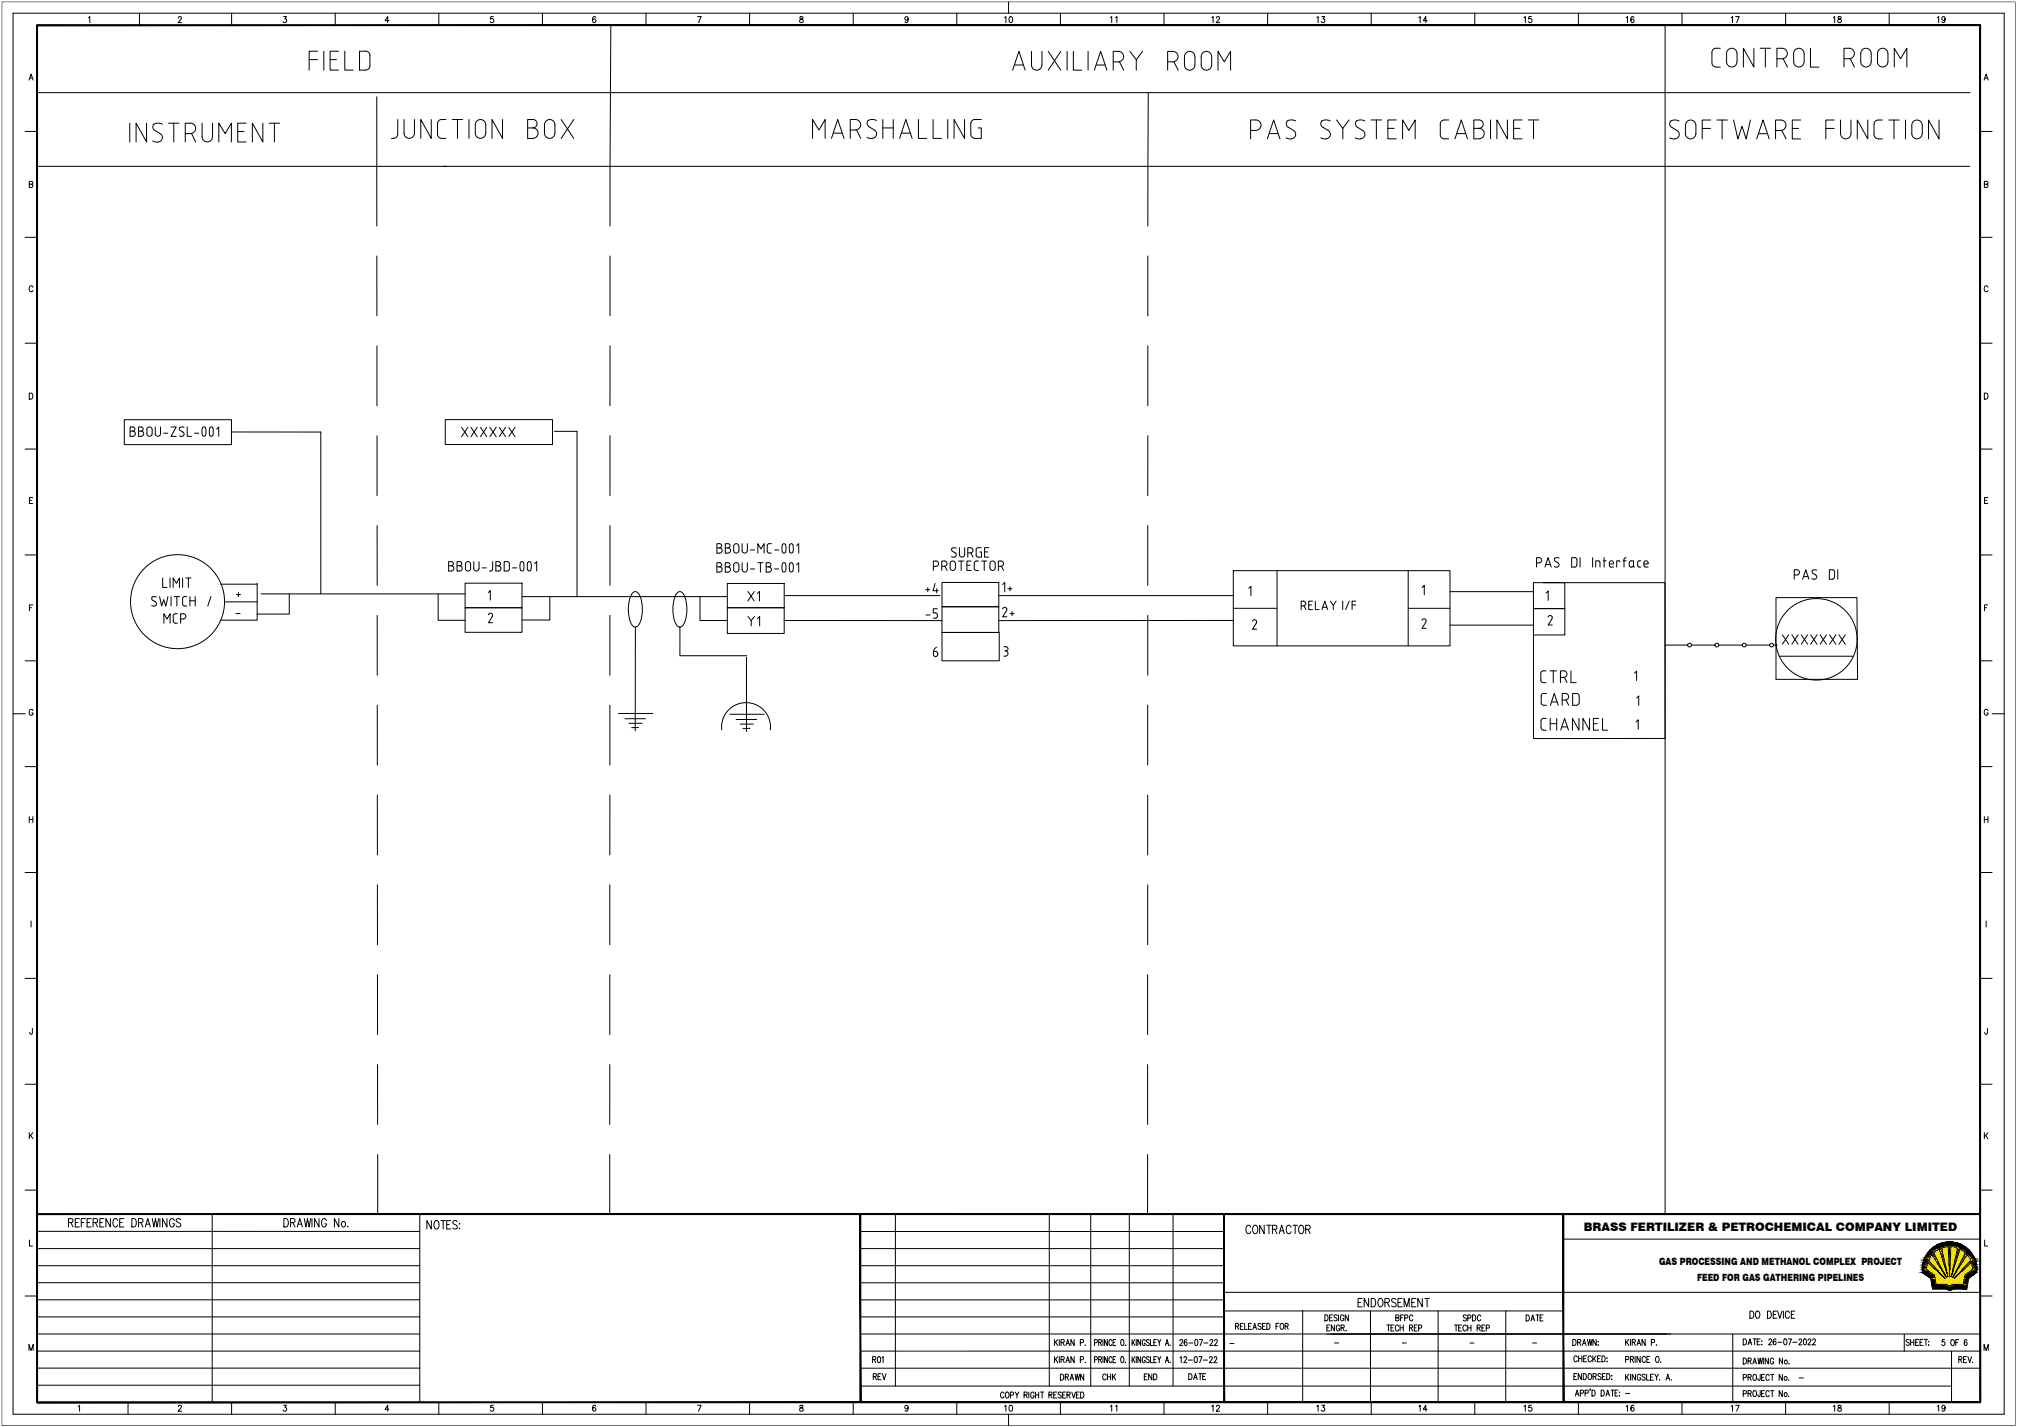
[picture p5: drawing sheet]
<svg xmlns="http://www.w3.org/2000/svg" width="1189mm" height="841mm" viewBox="0 0 1189 841" stroke-linecap="round" stroke-linejoin="round" font-family="sans-serif">
<defs><g id="words">
<text font-size="6.9" x="933" y="726">BRASS FERTILIZER &amp; PETROCHEMICAL COMPANY LIMITED</text>
<g font-size="5.9">
<text x="978" y="746">GAS PROCESSING AND METHANOL COMPLEX PROJECT</text>
<text x="1000" y="755">FEED FOR GAS GATHERING PIPELINES</text>
</g>
</g></defs>
<!-- layer: 0 -->
<g fill="none" stroke="#000" stroke-width=".59">
<path d="M360 15v118M981 15v701M182 35h5M187 30h-5v11M191 30v11M195 35h3M200 30h-5v11h5M203 30v11h5M598 38h5M608 38a3 3 0 0 0 3 3 3 3 0 0 0 3-3M608 30v8M614 30v8"/>
<path d="M618 30l7 11M625 30l-7 11M629 30v11M633 30v11h5M641 30v11M646 38h5M656 36h3a3 3 0 0 0 3-3 3 3 0 0 0-3-3h-3v11M660 36l2 5M666 30l4 5v6M673 30l-3 5M688 36h3a3 3 0 0 0 3-3 3 3 0 0 0-3-3h-3v11M692 36l2 5"/>
<path d="M698 38a3 3 0 0 0 3 3 3 3 0 0 0 3-3M704 33a3 3 0 0 0-3-3 3 3 0 0 0-3 3v5M704 33v5M708 38v-5a3 3 0 0 1 3-3 3 3 0 0 1 3 3v5M708 38a3 3 0 0 0 3 3 3 3 0 0 0 3-3M1009 31v7l2 1 3 1M1014 28l-4 1-1 2M1019 29a3 3 0 0 1 3 0 3 3 0 0 1 2 3v4a3 3 0 0 1-3 3 3 3 0 0 1-3-3v-5zM1034 28v12l-6-12v12M1037 28h7M1041 28v12M1047 35h3a3 3 0 0 0 3-3 3 3 0 0 0-3-4h-3v12"/>
<path d="M1051 35l3 5M1058 29a3 3 0 0 1 4 0 3 3 0 0 1 1 3v4a3 3 0 0 1-3 3 3 3 0 0 1-3-3v-5zM1067 28v12h5M1087 35h3a3 3 0 0 0 3-3 3 3 0 0 0-3-4h-3v12M1091 35l2 5M1103 32a3 3 0 0 0-3-4 3 3 0 0 0-3 4v4a3 3 0 0 0 3 3 3 3 0 0 0 3-3M1103 32v4M1108 29a3 3 0 0 1 3 0 3 3 0 0 1 2 3v4a3 3 0 0 1-3 3 3 3 0 0 1-3-3v-5zM1117 40v-12l3 7 4-7v12M22 55h1139M216 41h1l1-2v-7l-2-2h-4v11h4M222 57v76"/>
<path d="M597 41l4-11 3 11M645 41l4-11 3 11M677 55v78M718 41v-11l4 6 3-6v11M76 73v11M86 73v11l-6-11v11M96 73a3 3 0 0 0-4-1 3 3 0 0 0-2 4l1 1 3 2a2.6 2.6 0 0 1 2 3 2.6 2.6 0 0 1-3 2M99 73h7M102 73v11M109 79h3M112 79a3 3 0 0 0 3-3 3 3 0 0 0-3-3h-3v11M113 79l2 5"/>
<path d="M119 73v8a3 3 0 0 0 3 3 3 3 0 0 0 3-3v-8M140 78h4M145 73h-5v11h5M155 73v11l-6-11v11M159 73h6M162 73v11M234 70v9a2.8 2.8 0 0 1-3 3M238 70v8a3 3 0 0 0 3 4 3 3 0 0 0 3-4v-8M254 70v12l-6-12v12M263 70h-3l-2 2v7l1 2 4 1M267 70h6M270 70v12"/>
<path d="M276 70v12M286 74a3 3 0 0 0-3-4 3 3 0 0 0-3 4v4a3 3 0 0 0 3 4 3 3 0 0 0 3-4M286 74v4M296 70v12l-6-12v12M311 70h3a2.5 2.5 0 0 1 3 3 2.5 2.5 0 0 1-3 2 3 3 0 0 1 3 3 3 3 0 0 1-3 4h-3zM311 75h3M322 71a3 3 0 0 1 3 0 3 3 0 0 1 2 3v4a3 3 0 0 1-3 4 3 3 0 0 1-3-4v-5zM331 70l7 12M338 70l-7 12M491 78h5M501 77h3a3 3 0 0 0 3-3 3 3 0 0 0-3-4h-3v12M505 77l2 5"/>
<path d="M512 75l3 2a3 3 0 0 1 1 4 3 3 0 0 1-5 0M517 71a3 3 0 0 0-4-1 3 3 0 0 0-2 3l1 2M520 70v12M520 75h6M526 70v12M531 78h5M541 70v12h5M550 70v12h5M559 70v12M569 70v12l-7-12v12M575 70l-2 1-1 2v7l1 1 2 1M575 70h3"/>
<path d="M577 75h1v7h-3M737 77h3a3 3 0 0 0 3-3 3 3 0 0 0-3-3h-3v11M748 79h5M759 71l-1 2v1l4 3a3 3 0 0 1 1 4 3 3 0 0 1-5 0M759 71h2h3M779 71v1a2.4 2.4 0 0 0 1 3l3 2a3 3 0 0 1 0 4 3 3 0 0 1-5 0M779 71h3h2M788 71l3 5v6M795 71l-4 5M799 71v2v1l4 3a3 3 0 0 1 0 4 3 3 0 0 1-4 0M799 71h3h2M808 71h6"/>
<path d="M811 71v11M818 76h4M823 71h-5v11h5M849 79l1 3h4M849 73v6M854 71h-4l-1 2M859 79h5M869 71h3a2.5 2.5 0 0 1 2 2 2.5 2.5 0 0 1-2 3 3 3 0 0 1 3 3 3 3 0 0 1-3 3h-3zM869 76h3M879 71v11M888 71v11l-6-11v11M892 76h4"/>
<path d="M897 71h-5v11h5M901 71h6M904 71v11M990 71a3 3 0 0 0-4 0 3 3 0 0 0-2 3l1 1 3 2a3 3 0 0 1 1 4 3 3 0 0 1-5 0M995 71a3 3 0 0 1 3 0 3 3 0 0 1 2 3v5a3 3 0 0 1-4 3 3 3 0 0 1-3-3l1-6zM1003 76h5M1008 71h-5v11M1012 71h6M1015 71v11M1022 71l2 11 3-8 2 8 3-11M1037 79h5M1047 77h3"/>
<path d="M1050 77a3 3 0 0 0 3-3 3 3 0 0 0-3-3h-3v11M1050 77l3 5M1056 76h4M1061 71h-5v11h5M1076 76h5M1081 71h-5v11M1085 71v8a3 3 0 0 0 3 3 3 3 0 0 0 3-3v-8M1101 71v11l-6-11v11M1110 71h-4l-1 1v7l1 3h4M1113 71h6M1116 71v11M1123 71v11"/>
<path d="M1128 72a3 3 0 0 1 3-1 3 3 0 0 1 2 3v5a3 3 0 0 1-3 3 3 3 0 0 1-3-3v-5zM1143 71v11l-6-11v11M90 83l3 1M129 84v-11l4 6 3-6v11M479 82v-12l4 7 3-7v12M490 82l4-12 3 12M530 82l4-12 4 12M747 82l4-11 3 11M827 82v-11l3 6 4-6v11M858 82l3-11 4 11M1035 82l4-11 4 11M1161 98h-1139"/>
<path d="M222 151v35M360 151v35M677 151v35M222 204v35M360 204v35M677 204v35M73 247h63v15h-63zM77 252h1a1.2 1.2 0 0 1 1 1 1.2 1.2 0 0 1-1 1 1.6 1.6 0 0 1 2 2 1.6 1.6 0 0 1-2 1h-1zM77 254h1M82 252h1a1.2 1.2 0 0 1 1 1 1.2 1.2 0 0 1-1 1 1.6 1.6 0 0 1 2 2 1.6 1.6 0 0 1-2 1h-1zM82 254h1M87 252h1h1l1 4a1.5 1.5 0 0 1-2 1 1.5 1.5 0 0 1-1-1v-3z"/>
<path d="M92 252v4a1.5 1.5 0 0 0 1 1 1.5 1.5 0 0 0 2-1v-4M96 255h3M101 252h3l-3 5h3M108 255a1.5 1.5 0 0 1 0 2 1.5 1.5 0 0 1-2 0M108 252a1.5 1.5 0 0 0-2-1 1.5 1.5 0 0 0 0 3l2 1M110 252v5h3M115 255h2M119 252v5M119 252a1 1 0 0 1 1 0 1 1 0 0 1 1 0v2a2 2 0 0 1-1 3h-1M124 252a1.5 1.5 0 0 1 2 0 1.5 1.5 0 0 1 0 2 2 2 0 0 1-2 3l-1-2zM128 253l1-1v5M136 255h53v95"/>
<path d="M222 257v35M262 247h64v15h-64zM272 252l4 5M276 252l-4 5M278 252l3 5M281 252l-3 5M283 252l4 5M287 252l-4 5M289 252l3 5M292 252l-3 5M294 252l4 5M298 252l-4 5"/>
<path d="M300 252l4 5M304 252l-4 5M327 254h13v98M360 257v35M677 257v35M222 310v35M360 310v35M677 310v35M264 331h2a1.2 1.2 0 0 1 1 1 1.2 1.2 0 0 1-1 1 1.5 1.5 0 0 1 2 2 1.5 1.5 0 0 1-2 2h-2zM264 333h2M269 333h2M271 331a1.2 1.2 0 0 1 1 1 1.2 1.2 0 0 1-1 1 1.5 1.5 0 0 1 1 2 1.5 1.5 0 0 1-1 2"/>
<path d="M271 331h-2v6h2M275 331h1l1 1v3a1.5 1.5 0 0 1-1 2 1.5 1.5 0 0 1-2-2v-3zM279 331v4a1.5 1.5 0 0 0 2 2 1.5 1.5 0 0 0 1-2v-4M284 335h3M290 331v5l-1 1M292 331h2a1.2 1.2 0 0 1 1 1 1.2 1.2 0 0 1-1 1 1.5 1.5 0 0 1 1 2 1.5 1.5 0 0 1-1 2h-2zM292 333h2M297 331h2l1 1v4h-1l-2 1zM302 335h3M307 336a1 1 0 0 0 1 1 1 1 0 0 0 1-1M307 336l-1-2a2 2 0 0 1 2-3l1 2v3M311 336v-2a2 2 0 0 1 1-3l1 2v3"/>
<path d="M311 336a1 1 0 0 0 1 1 1 1 0 0 0 1-1M315 332l1-1v6M423 334h1M423 332h1a1.2 1.2 0 0 1 1 1 1.2 1.2 0 0 1-1 1 1.5 1.5 0 0 1 2 2 1.5 1.5 0 0 1-2 1h-1zM423 320h1a1.2 1.2 0 0 1 1 2 1.2 1.2 0 0 1-1 1 1.5 1.5 0 0 1 2 1 1.5 1.5 0 0 1-2 2h-1zM423 323h1M428 332h1a1.2 1.2 0 0 1 1 1 1.2 1.2 0 0 1-1 1 1.5 1.5 0 0 1 2 2 1.5 1.5 0 0 1-2 1h-1zM428 334h1M428 320h1a1.2 1.2 0 0 1 1 2 1.2 1.2 0 0 1-1 1 1.5 1.5 0 0 1 2 1 1.5 1.5 0 0 1-2 2h-1zM428 323h1M433 332h1h1l1 4a1.5 1.5 0 0 1-2 1 1.5 1.5 0 0 1-2-1v-3zM433 321l1-1 1 1 1 3a1.5 1.5 0 0 1-2 2 1.5 1.5 0 0 1-2-2v-3z"/>
<path d="M437 332v4a1.5 1.5 0 0 0 2 1 1.5 1.5 0 0 0 1-1M437 320v4a1.5 1.5 0 0 0 2 2 1.5 1.5 0 0 0 1-2M441 332v4M441 320v4M442 335h3M442 324h3M447 332h3M447 326v-6l2 4 1-4v6M448 332v5M452 332h1a1.2 1.2 0 0 1 1 1 1.2 1.2 0 0 1-1 1 1.5 1.5 0 0 1 2 2 1.5 1.5 0 0 1-2 1h-1zM452 334h1M455 320l-3 1v4l1 1h2"/>
<path d="M457 335h2M457 324h2M461 332h1a1.5 1.5 0 0 1 1 0 1.5 1.5 0 0 1 0 2 2 2 0 0 1-1 3l-1-2zM461 321h1a1.5 1.5 0 0 1 1 0 1.5 1.5 0 0 1 0 2 2 2 0 0 1-1 3l-1-2zM466 332a1.5 1.5 0 0 1 2 0 1.5 1.5 0 0 1 0 2 2 2 0 0 1-2 3l-1-2zM466 321a1.5 1.5 0 0 1 2 0 1.5 1.5 0 0 1 0 2 2 2 0 0 1-2 3l-1-2zM470 333l1-1v5M470 322l1-2v6M550 334h2M552 331a1.5 1.5 0 0 1 1 1 1.5 1.5 0 0 1-1 2M552 331h-2v5M555 334h2a1.5 1.5 0 0 0 1-2 1.5 1.5 0 0 0-1-1h-2v5"/>
<path d="M557 334l1 2M561 331h1h1v4a1.5 1.5 0 0 1-1 1 1.5 1.5 0 0 1-2-1v-3zM561 323v2l2 1a1.5 1.5 0 0 1 0 2 1.5 1.5 0 0 1-2 0M561 323h3M565 331h3M566 323v4M567 331v5M569 323v4a1.5 1.5 0 0 1-2 1 1.5 1.5 0 0 1-2-1M570 333h2M570 326h2a1.5 1.5 0 0 0 2-2 1.5 1.5 0 0 0-2-1h-2v5M572 326l2 2M572 331h-2v5h2"/>
<path d="M575 331l-1 1v3l1 1M576 331h1M576 336h1M578 325v3h-2l-1-1M578 323h-2l-1 4M579 331h3M580 331v5M580 325h2M583 323h-3v5h3M584 331h1h1l1 4a1.5 1.5 0 0 1-2 1 1.5 1.5 0 0 1-1-1v-3zM588 334h2a1.5 1.5 0 0 0 2-2 1.5 1.5 0 0 0-2-1h-2v5M590 334l2 2"/>
<path d="M727 336h128v45h-128zM753 336v45M830 336v45M906 332h1a1.5 1.5 0 0 0 2-2 1.5 1.5 0 0 0-2-1h-1v5M911 334l1-5 2 5M911 333h3M919 329a1.5 1.5 0 0 0-2-1 1.5 1.5 0 0 0-1 2l2 2a1.5 1.5 0 0 1 0 2 1.5 1.5 0 0 1-2 0M929 330v-1h-3v5h3v-4M931 329v5M939 329v5M942 330l1 1v3M942 331h-1v3"/>
<path d="M945 331h2M946 329v5M949 332h2a1.3 1.3 0 0 0-1-1 1.3 1.3 0 0 0-1 1v2h2M954 330l1 1M954 331h-1v3M957 331h1M957 330v4M958 329l-1 1M960 332v1a1.3 1.3 0 0 0 2 1 1.3 1.3 0 0 0 1-1M962 330l-2 2M962 331h1v3M966 330l-1 1v3h2"/>
<path d="M966 331h1M969 332h2a1.3 1.3 0 0 0 0-1 1.3 1.3 0 0 0-2 1v2h2M1058 339h1a1.5 1.5 0 0 0 2-2 1.5 1.5 0 0 0-2-1h-1v5M1063 340h3M1071 336a1.5 1.5 0 0 0-2 0 1.5 1.5 0 0 0-1 2l2 1a1.5 1.5 0 0 1 0 2 1.5 1.5 0 0 1-2 0M1080 336l1 1v3M1080 336h-2v5h2M1083 336v5M90 352v1l2 2M90 352h2M92 355a1.5 1.5 0 0 1 0 2 1.5 1.5 0 0 1-3 0M94 352l1 5 2-4 1 4 1-5"/>
<path d="M96 341v5h2M100 341v5M101 352v5M102 346v-5l2 3 2-3v5M103 352h3M104 352v5M108 341v5M109 341h4M110 352h-2v4v1h2M111 341v5M112 352v5M112 354h3"/>
<path d="M115 352v5M124 352l-2 5M130 344h22M132 355h20M139 350h3M141 349v3M152 344v22h-22M154 350h120M171 350v12h-20M258 350v16h16M274 344h34v14h-34zM274 358h34v15h-34z"/>
<path d="M288 349l1-1v6M308 352h121M324 352v13h-16M373 350a2.5 2.5 0 0 1 3-1 2.5 2.5 0 0 1 1 2 20 20 0 0 1-1 18 3 3 0 0 1-5-3 21 21 0 0 1 2-16zM399 350a2.5 2.5 0 0 1 3-1 2.5 2.5 0 0 1 1 2 20 20 0 0 1-1 18 3 3 0 0 1-4-3 21 21 0 0 1 1-16zM413 352v14M429 344h33v14h-33zM429 358h33v15h-33zM441 349l4 5M445 349l-4 5M446 350l2-1v5M462 351h92"/>
<path d="M546 348h2M547 346v3M551 344l-1 4h3M552 347v2M553 359h-3v2h2a1.7 1.7 0 0 1 1 2 1.7 1.7 0 0 1-1 1h-2M555 343h34v15h-34zM555 358h34v15h-34zM589 351h138M591 345l1-2v6M591 359a1.3 1.3 0 0 1 2-1 1.3 1.3 0 0 1 0 2l-2 4h2M594 347h3M595 346v2"/>
<path d="M727 359h26M736 347l1-1v5M767 357h1a1.4 1.4 0 0 0 2-1 1.4 1.4 0 0 0-2-2h-1v5M769 357l1 2M771 357h2M774 354h-3v5h3M775 354v5h3M779 359l2-5 2 5M780 358h2M784 354l2 3 2-3M786 357v2M791 354v5"/>
<path d="M795 354l-2 5M797 357h2M799 354h-2v5M830 359h25M838 346l1-1v6M855 349h49M904 343h18v16h-18zM904 359h18v15h-18zM910 343h71v92h-77v-61M911 350l2-2v6M1047 352h48v48h-48zM1063 341l1-5 2 5"/>
<path d="M1081 340l-1 1M97 367v-5l1 3 2-3v5M102 366l1 1h2M102 363v3M103 362l-1 1M103 362h2M108 362a1.5 1.5 0 0 1 2 1 1.5 1.5 0 0 1-2 2h-2M108 362h-2v5M139 362h3M222 363v35M288 362a1.3 1.3 0 0 1 2 0 1.3 1.3 0 0 1 0 2l-2 3h2M359 363v35"/>
<path d="M375 370l-1 61M401 370v16h39M413 366h16M441 363l2 3v3M445 363l-2 3M446 365l2-2v6M462 366h93M546 362h2M555 373h34v16h-34zM595 362h3M597 360v3M677 363v35"/>
<path d="M727 366h-138M738 366a1.3 1.3 0 0 1 2-1 1.3 1.3 0 0 1 0 2l-2 4h3M838 366a1.3 1.3 0 0 1 2-1 1.3 1.3 0 0 1 0 2M840 367l-2 3h3M855 368h49M912 364a1.3 1.3 0 0 1 2-1 1.3 1.3 0 0 1 1 2l-3 3h3M1051 374l3 6M1054 374l-3 6M1056 374l4 6M1060 374l-4 6M1062 374l3 6M1065 374l-3 6"/>
<path d="M1067 374l4 6M1071 374l-4 6M1073 374l4 6M1077 374l-4 6M1078 374l4 6M1082 374l-4 6M1084 374l4 6M1088 374l-4 6M440 387v44M551 384h.1M551 384l2 1M552 381a4 4 0 0 0-1 6h1l1-1"/>
<path d="M553 385v1M592 381h1M592 384a1.7 1.7 0 0 1 2 2 1.7 1.7 0 0 1-2 1M593 381a1.2 1.2 0 0 1 1 1 1.2 1.2 0 0 1-1 2M908 397v4l2 1M911 395h-2l-1 2M914 395h3M916 395v7M920 399h2M922 395a1.9 1.9 0 0 1 2 2 1.9 1.9 0 0 1-2 2M922 395h-2v7M922 399l2 3"/>
<path d="M926 395v7h3M963 397l2-1v5M981 380h14a1.1 1.1 0 0 1 1-1 1.1 1.1 0 0 1 1 2 1.1 1.1 0 0 1-2 0v-1M997 380h14a1.1 1.1 0 0 1 1-1 1.1 1.1 0 0 1 1 2 1.1 1.1 0 0 1-2 0v-1M1013 380h14a1.1 1.1 0 0 1 2-1 1.1 1.1 0 0 1 0 2 1.1 1.1 0 0 1-2 0v-1M1029 380h14a1.1 1.1 0 0 1 2-1 1.1 1.1 0 0 1 0 2 1.1 1.1 0 0 1-2 0v-1M1045 380h3M1049 387h43M222 416v35M359 416v35M676 416v35M908 414l1 2h3"/>
<path d="M910 402h1M910 409l-2 1v4M910 409h2M914 416l2-7 2 7M915 414h3M923 409a1.9 1.9 0 0 1 2 2 1.9 1.9 0 0 1-2 2h-2M923 409h-2v7M923 413l2 3M929 409l2 1v4M929 409h-2v7h3l1-2M965 411l1-1v6M365 420h20"/>
<path d="M368 424h12M371 426h7M376 429h-4M425 430a14 14 0 0 1 15-16 14 14 0 0 1 14 16M430 421h20M434 424h12M436 427h8M442 429h-4M911 423l-2 1-1 5 1 1h2M914 423v7M914 427h4M918 423v7"/>
<path d="M920 430l2-7 3 7M921 428h3M931 423v7l-4-7v7M937 423v7l-4-7v7M939 427h2M942 423h-3v7h3M945 423v7h3M964 425l2-1v6M222 469v35M359 469v35M676 469v35M222 522v35"/>
<path d="M359 522v35M676 522v35M222 574l1 36M359 574v36M676 574v36M223 627v36M359 627v36M676 627v36M223 680v36M359 680v36M676 680v36"/>
<circle cx="105" cy="355" r="28"/>
<circle cx="1071" cy="377" r="24"/>
</g>
<!-- layer: Border Text -->
<g fill="none" stroke="#000" stroke-width=".59">
<path d="M52 10h1v3M105 11l1-1h1l-2 3h2M167 10h2l-1 1a1.1 1.1 0 0 1 1 2 1.1 1.1 0 0 1-2 0M229 12h-2l2-2v3M291 10h-2v1a1.2 1.2 0 0 1 2 0 1.2 1.2 0 0 1 0 2 1.2 1.2 0 0 1-2 0M351 10a1.7 1.7 0 0 0-2 1 1.7 1.7 0 0 0 1 2 1 1 0 0 0 1-1 1 1 0 0 0-1-1 1 1 0 0 0-1 1M411 10h2l-1 3M472 10v1a1.3 1.3 0 0 1 1 1 1.3 1.3 0 0 1 0 1 1.2 1.2 0 0 1-2-1 1.2 1.2 0 0 1 2-1v-1zM535 11a1 1 0 0 1-1 1 1 1 0 0 1 0-2 1 1 0 0 1 1 0v3h-2M592 10h1v3M595 10a1.6 1.6 0 0 1 2 2 1.6 1.6 0 0 1-2 1v-1zM655 10v3"/>
<path d="M658 10v3M714 10h1v3M717 11l1-1h1l-2 3h2M776 10h1v3M779 10h2l-1 1a1.1 1.1 0 0 1 1 2 1.1 1.1 0 0 1-2 0M836 10h1v3M841 12h-2l1-2v3M898 10h1v3M903 10h-2v1a1.1 1.1 0 0 1 2 0 1.1 1.1 0 0 1 0 2 1.1 1.1 0 0 1-2 0M959 10v3M963 10a1.6 1.6 0 0 0-2 1 1.6 1.6 0 0 0 2 2 1 1 0 0 0 0-2 1.1 1.1 0 0 0-2 1M1020 10h1v3"/>
<path d="M1023 10h2l-1 3M1081 10v3M1084 10v1a1.4 1.4 0 0 1 1 1 1.4 1.4 0 0 1 0 1 1.2 1.2 0 0 1-2-1 1.2 1.2 0 0 1 2-1v-1zM1142 10h1v3M1146 11a1 1 0 0 1-1 1 1 1 0 0 1 0-2 1 1 0 0 1 1 0v3h-1M17 47l1-3 2 3M18 46h1M1169 47l2-3 1 3M1170 46h1M17 109l2-1v-1h-2v3h2v-1M1170 109l1-1 1-1h-2v3h2v-1h-1M19 169a1.2 1.2 0 0 0-1-1 1.2 1.2 0 0 0-1 2v1a1.2 1.2 0 0 0 1 1 1.2 1.2 0 0 0 1-1"/>
<path d="M1172 169a1.2 1.2 0 0 0-2-1 1.2 1.2 0 0 0 0 2v1a1.2 1.2 0 0 0 0 1 1.2 1.2 0 0 0 2-1M17 232a1.8 1.8 0 0 1 2 1 1.8 1.8 0 0 1-2 2zM1170 232a1.8 1.8 0 0 1 2 1 1.8 1.8 0 0 1-2 2zM17 295h2M19 293h-2v4h2M1170 295h1M1172 293h-2v4h2M17 358h2M19 356h-2v4M1170 358h1M1172 356h-2v4M19 419a1.2 1.2 0 0 0-1-1 1.2 1.2 0 0 0-1 1v1a1.2 1.2 0 0 0 1 2 1.2 1.2 0 0 0 1-2"/>
<path d="M1172 419a1.2 1.2 0 0 0-2-1 1.2 1.2 0 0 0 0 1v1a1.2 1.2 0 0 0 1 2 1.2 1.2 0 0 0 1-2h-1M17 481v4M17 483h2M19 481v4M1170 483h2M1170 481v4M1172 481v4M18 543v3M1171 543v3M19 606v3h-1v-1M1171 606v3h-1v-1M17 668v3"/>
<path d="M18 669l1 2M19 668l-2 2M1170 668v3M1170 669l2 2M1172 668l-2 2M47 718h-3v5h3M50 718h-2v5M54 718h-3v5h3M61 718h-2v5h2M65 718v5l-3-5v5M69 719a1.5 1.5 0 0 0-1-1 1.5 1.5 0 0 0-1 2v1a1.5 1.5 0 0 0 1 2 1.5 1.5 0 0 0 1-1M73 718h-2v5h2"/>
<path d="M78 718a2.5 2.5 0 0 1 2 3 2.5 2.5 0 0 1-2 2zM90 718l1 5 1-5 1 5 1-5M94 718v5M98 718v5l-2-5v5M103 719a1.5 1.5 0 0 0-2-1 1.5 1.5 0 0 0-1 2v1a1.5 1.5 0 0 0 1 2 1.5 1.5 0 0 0 2-2h-1M107 719l-1-1-2 1v1l2 1a1.4 1.4 0 0 1 0 2 1.4 1.4 0 0 1-2-1M167 718a2.5 2.5 0 0 1 3 3 2.5 2.5 0 0 1-3 2zM179 718l1 5 1-5 1 5 1-5M184 718v5M188 718v5l-3-5v5M192 719a1.5 1.5 0 0 0-1-1 1.5 1.5 0 0 0-1 2v1a1.5 1.5 0 0 0 1 2 1.5 1.5 0 0 0 1-2h-1M200 718v5l-3-5v5"/>
<path d="M254 719v5l-2-5v5M257 720v-1a2.6 2.6 0 0 1 2 3 2.6 2.6 0 0 1-2 2 3 3 0 0 1 0-4zM260 719h3M261 719v5M266 719h-3v5h3M17 731v3h2M40 721l3-1v-2h-3v5M42 721l1 2M44 721h2M48 721h1M51 721h2M55 721l2-1v-2h-2v5"/>
<path d="M56 721l2 2M59 721h1M71 721h1M82 721l2-1v-2h-2v5M83 721l1 2M86 723l1-5 2 5M86 721h2M171 721l3-1v-1l-3-1v5M173 721l1 2M175 723l2-5 1 5M176 721h2M205 723h.1"/>
<path d="M263 722h2M270 720l-1-1-2 1v1l3 2-1 1h-2M271 721h.1M271 724h.1M737 723a1.5 1.5 0 0 0-2-1 1.5 1.5 0 0 0-1 2v1a1.5 1.5 0 0 0 1 2 1.5 1.5 0 0 0 2-1M739 722a2.5 2.5 0 0 1 2 3 2.5 2.5 0 0 1-2 2 3 3 0 0 1 0-5zM745 722v5l-3-5v5M747 722h2M748 722v5M750 724h2v-2h-2v5M751 724l2 3M754 727l1-5 2 5"/>
<path d="M755 725h1M761 723a1.5 1.5 0 0 0-2-1 1.5 1.5 0 0 0-1 2v1a1.5 1.5 0 0 0 1 2 1.5 1.5 0 0 0 2-1M762 722h3M763 722v5M766 722h1a2.5 2.5 0 0 1 2 3 2.5 2.5 0 0 1-2 2 3 3 0 0 1-1-5zM770 724h2v-2h-2v5M771 724l1 3M1170 731v3h2M733 780h-2v4h2M734 780v4h1M738 780h-2v4h2M746 780h-2v4h2"/>
<path d="M747 780a1.8 1.8 0 0 1 2 2 1.8 1.8 0 0 1-2 2zM754 780h-2v4M781 775a1.8 1.8 0 0 1 2 2 1.8 1.8 0 0 1-2 1zM784 777h1M785 775h-1v3h1M788 775h-1h-1l1 1 1 1a1 1 0 0 1 0 1 1 1 0 0 1-1 0h-1M789 775v3M792 776a1 1 0 0 0-1-1 1 1 0 0 0-1 1v1a1.1 1.1 0 0 0 1 1 1.1 1.1 0 0 0 1-1h-1M795 775v3l-2-3v3M800 768h2M803 765h-3v5h3M807 765v5l-3-5v5"/>
<path d="M808 765a2.5 2.5 0 0 1 3 3 2.5 2.5 0 0 1-3 2zM813 766v-1a2.6 2.6 0 0 1 2 3 2.6 2.6 0 0 1-2 2 3 3 0 0 1 0-4zM816 768l3-1v-1l-3-1v5M818 768l1 2M823 777l1-1v-1h-1v3h1l1-1h-1M823 766l-1-1-2 1 1 1 2 1a1.4 1.4 0 0 1-1 2 1.4 1.4 0 0 1-2-1M824 768h2M826 777h1M826 765h-2v5h2M827 775h-1v3M828 770v-5l1 5 2-5v5M828 777h2v-2h-2v3"/>
<path d="M832 768h2M833 776a1.1 1.1 0 0 0-2-1 1 1 0 0 0 0 1v1a1 1 0 0 0 0 1 1 1 0 0 0 2 0M835 765h-3v5h3M838 765v5l-2-5v5M840 765h3M841 765v5M864 775h-2l1 1 1 1a1 1 0 0 1 0 1 1 1 0 0 1-2 0M865 777h2v-2h-2v4M868 775a1.8 1.8 0 0 1 2 2 1.8 1.8 0 0 1-2 2zM873 776a1 1 0 0 0-1-1 1 1 0 0 0-1 1v1a1 1 0 0 0 1 1 1 1 0 0 0 1 0M900 775a1.8 1.8 0 0 1 1 2 1.8 1.8 0 0 1-1 2zM902 779l1-4 2 4"/>
<path d="M903 777h1M905 775h2M906 775v4M908 777h1M909 775h-1v4h1M17 796v-4l1 4 2-4v4M728 782l2-1v-1h-2v4M729 782l1 2M731 782h1M736 782h1M738 784l2-4 1 4M739 782h1"/>
<path d="M743 780h-2l2 2v2l-2-1M744 782h1M752 782h1M755 780a1.7 1.7 0 0 1 2 2 1.7 1.7 0 0 1-2 1l-1-1zM757 782l2-1v-1h-2v4M758 782l1 2M782 783h1M784 781h-2v3h2M787 781v3l-2-3v3M790 782a1.1 1.1 0 0 0-2-1 1 1 0 0 0 0 1v1a1 1 0 0 0 1 1 1 1 0 0 0 1-1h-1M790 783l2-1v-1h-2v3M791 783l1 1"/>
<path d="M793 784h1M817 781h2M818 781v3M820 783h1M822 781h-2v3h2M824 782a1 1 0 0 0-1-1 1 1 0 0 0-1 1v1a1 1 0 0 0 1 1 1 1 0 0 0 1 0M825 783h2M825 781v3M827 781v3M831 783l1-1v-1h-1v3M832 783l1 1M834 783h1"/>
<path d="M835 781h-1v3h1M836 783h2v-2h-2v3M857 781h2M858 781v3M860 783h1M861 781h-1v3h1M864 782a1 1 0 0 0-1-1 1 1 0 0 0-1 1v1a1 1 0 0 0 1 1 1 1 0 0 0 1 0M865 783h2M865 781v3M867 781v3M871 783l1-1v-1h-1v3M872 783l1 1"/>
<path d="M873 783h2M875 781h-2v3h2M876 783h2v-2h-2v3M927 789a1.8 1.8 0 0 1 2 2 1.8 1.8 0 0 1-2 2zM930 800a1.1 1.1 0 0 0-2-1 1 1 0 0 0 0 1v1a1 1 0 0 0 0 2 1.1 1.1 0 0 0 2-1M930 791h1l1-1-2-1v4M930 799v4M931 791l1 2M932 799v4M933 793l1-4 1 4M933 792h1M935 799h-2v4h2"/>
<path d="M936 789v4l1-4 1 4v-4M938 800a1 1 0 0 0-1-1 1 1 0 0 0-1 1v1a1.1 1.1 0 0 0 1 2 1 1 0 0 0 1-1M939 799v4M941 799l-2 2M941 789v4l-2-4v4M942 791h.1M942 793h.1M943 799h-1v4h1M944 799a1.8 1.8 0 0 1 2 2 1.8 1.8 0 0 1-2 2zM1028 789a1.8 1.8 0 0 1 1 2 1.8 1.8 0 0 1-1 2zM1030 793l1-4 1 4M1031 791h1"/>
<path d="M1033 789h2M1034 789v4M1036 791h1M1037 789h-1v4h1M1038 790h.1M1038 792h.1M1125 790v-1l-2 1 2 2v1l-2-1M1126 789v4M1126 791h2M1128 789v4M1129 791h1M1131 789h-2v4h2"/>
<path d="M1132 791h1M1133 789h-1v4h1M1134 789h2M1135 789v4M1137 791h.1M1137 793h.1M1159 800h-2v3h2M1160 800l1 3 1-3M1169 796v-4l2 4 1-4v4M515 811h1v-1h-1v3M516 811l1 2M518 811h1"/>
<path d="M519 810h-1v3h1M520 810l1 3 1-3M625 810a1.8 1.8 0 0 1 2 2 1.8 1.8 0 0 1-2 1zM628 812l1-1v-1h-1v3M629 812l1 1M631 813l1-3 1 3M631 812h1M634 810v3l1-3 1 3v-3M639 810v3l-2-3v3M652 811a1 1 0 0 0-1-1 1 1 0 0 0-1 1v1a1 1 0 0 0 1 1 1 1 0 0 0 1-1M653 810v3M653 811h2"/>
<path d="M655 810v3M656 810v3M656 811l2 2M658 810l-2 2M674 811h2M676 810h-2v3h2M679 810v3l-2-3v3M680 810a1.8 1.8 0 0 1 2 1 1.8 1.8 0 0 1-2 2zM701 810a1.8 1.8 0 0 1 2 1 1.8 1.8 0 0 1-2 2zM704 813l1-3 1 3M704 812h1M706 810h2"/>
<path d="M707 810v3M709 811h1M711 810h-2v3h2M928 811h1M929 810h-1v3h1M930 801h2M932 810v3l-2-3v3M933 810a1.8 1.8 0 0 1 2 1 1.8 1.8 0 0 1-2 2zM933 801h2M937 810a1.7 1.7 0 0 1 1 1 1.7 1.7 0 0 1-1 2l-1-1zM937 819v1M938 819a1.8 1.8 0 0 1 2 2 1.8 1.8 0 0 1-2 2z"/>
<path d="M939 811h2v-1h-2v3M939 801l2 2M940 811l1 2M942 801h1M944 810h-1h-1l2 2-1 1h-1M944 819a1.8 1.8 0 0 1 2 2 1.8 1.8 0 0 1-2 2zM944 811h2M946 810h-2v3h2M947 810a1.8 1.8 0 0 1 2 1 1.8 1.8 0 0 1-2 2zM947 800h.1M947 802h.1M950 819h1"/>
<path d="M950 811h.1M950 813h.1M950 819v4M954 819h-2v4h2M1028 800a1.8 1.8 0 0 1 1 2 1.8 1.8 0 0 1-1 2zM1028 812h1v-2h-1v4M1030 802h2v-1l-2-1v4M1030 812h2v-2h-2v4M1031 802l1 2M1031 812l1 2M1033 804l1-4 1 4M1034 803h1"/>
<path d="M1034 810a1.7 1.7 0 0 1 1 2 1.7 1.7 0 0 1-1 1l-1-1zM1034 820a1.7 1.7 0 0 1 1 1 1.7 1.7 0 0 1-1 2l-1-1zM1036 800l1 4v-4l1 4 1-4M1037 810v3h-1v-1M1037 820v3h-1v-1M1038 812h1M1039 800v4M1040 810h-2v4h2M1040 820h-2v3h2M1042 800v4l-2-4v4M1043 811a1 1 0 0 0-1-1 1 1 0 0 0-1 1v1a1.1 1.1 0 0 0 1 2 1 1 0 0 0 1-1M1044 810h2"/>
<path d="M1044 820h2M1045 810v4M1045 820v3M1045 801a1 1 0 0 0-1-1 1.1 1.1 0 0 0-1 2v1a1 1 0 0 0 1 1 1 1 0 0 0 1-1M1051 810v4l-2-4v4M1051 820v3l-2-3v3M1051 800v4l-2-4v4M1054 813h.1M1054 804h1M1155 801h1v-1h-1v3M1155 801l1 2M1157 801h1"/>
<path d="M1163 803h.1M46 829l1-1v4M105 829l1-1 1 1-2 3h2M167 828h2l-1 2a1.1 1.1 0 0 1 1 1 1.1 1.1 0 0 1-2 0M229 831h-2l2-3v4M291 828h-2v2a1.2 1.2 0 0 1 2 0 1.2 1.2 0 0 1 0 1 1.2 1.2 0 0 1-2 0M351 829v-1a1.7 1.7 0 0 0-2 2 1.7 1.7 0 0 0 1 2 1 1 0 0 0 1-1 1 1 0 0 0-1-1 1 1 0 0 0-1 1M411 828h2l-1 4M472 828v1a1.4 1.4 0 0 1 1 1 1.4 1.4 0 0 1 0 2 1.1 1.1 0 0 1-2-1 1.1 1.1 0 0 1 2-1v-2zM535 829a1 1 0 0 1-1 1 1 1 0 0 1 0-1 1 1 0 0 1 1 0v3l-2-1M592 821a1.1 1.1 0 0 0-2-1 1 1 0 0 0 0 2v1a1 1 0 0 0 1 1 1 1 0 0 0 1-1M592 829l1-1v4"/>
<path d="M593 821v-1a1.7 1.7 0 0 1 2 2 1.7 1.7 0 0 1-2 2v-1zM595 828a1.6 1.6 0 0 1 2 2 1.6 1.6 0 0 1-2 2v-2zM596 822h1v-1l-1-1v4M598 820l1 2 2-2M599 822v2M604 822h1v-1l-1-1v4M605 822v2M606 820v4M610 821a1.1 1.1 0 0 0-2-1 1 1 0 0 0 0 2v1a1.1 1.1 0 0 0 1 1 1.1 1.1 0 0 0 1-1h-1M610 820v4M610 822h2M612 820v4"/>
<path d="M613 820h2M614 820v4M618 822h2v-1l-2-1v4M619 822l1 2M621 822h1M623 820h-2v4h2M626 821l-1-1-1 1v1l1 1v1l-1-1M626 822h1M628 820h-2v4h2M629 822h1l1-1-2-1v4M630 822l1 2M632 820l1 4 1-4"/>
<path d="M634 822h1M636 820h-2v4h2M637 820a1.8 1.8 0 0 1 2 2 1.8 1.8 0 0 1-2 2zM655 829v-1v4M658 829v-1v4M714 829l1-1v4M717 829l1-1 1 1-2 3h2M776 829l1-1v4M779 828h2l-1 2a1.1 1.1 0 0 1 1 1 1.1 1.1 0 0 1-2 0M836 829l1-1v4M841 831h-2l1-3v4M898 829l1-1v4"/>
<path d="M903 828h-2v2a1.1 1.1 0 0 1 2 0 1.1 1.1 0 0 1 0 1 1.1 1.1 0 0 1-2 0M929 823l1-4 1 4M929 822h1M931 821h2v-2h-2v4M934 821h2v-1l-2-1v4M947 823l1-4 1 4M947 822h1M952 821h1M955 820h.1M955 822h.1M959 829v-1v4M963 829v-1a1.6 1.6 0 0 0-2 2 1.6 1.6 0 0 0 2 2 1 1 0 0 0 0-2 1.1 1.1 0 0 0-2 1"/>
<path d="M1020 829l1-1v4M1023 828h2l-1 4M1028 821h1v-1h-1v3M1030 821h2v-1h-2v3M1031 821l1 2M1038 821h1M1043 820a1 1 0 0 0-1 0 1 1 0 0 0-1 1v1a1 1 0 0 0 1 1 1 1 0 0 0 1-1M1054 823h.1M1081 829v-1v4M1084 828v1a1.4 1.4 0 0 1 1 1 1.4 1.4 0 0 1 0 2 1.2 1.2 0 0 1-2-1 1.2 1.2 0 0 1 2-1v-2zM1142 829l1-1v4M1146 829a1 1 0 0 1-1 1 1 1 0 0 1 0-1 1 1 0 0 1 1 0v3l-1-1"/>
<circle cx="202" cy="721" r="1.5"/>
<circle cx="1052" cy="812" r="1.1"/>
<circle cx="1053" cy="803" r="1.1"/>
<circle cx="1052" cy="822" r="1.1"/>
</g>
<!-- layer: BORDER -->
<g fill="none" stroke="#000" stroke-width=".59">
<path d="M1 1h1187v839h-1187zM8 8h1173v826h-1173zM82 8v7M137 8v7M198 8v7M259 8v7M320 8v7M381 8v7M442 8v7M503 8v7M564 8v7M594 1v7"/>
<path d="M625 8v7M686 8v7M747 8v7M808 8v7M869 8v7M930 8v7M991 8v7M1052 8v7M1114 8v7M15 77h7M1167 77h7M15 140h7"/>
<path d="M1167 140h7M15 202h7M1167 202h7M15 265h7M1167 265h7M15 327h7M1167 327h7M15 389h7M1167 389h7M8 421h7M1174 421h7M15 452h7"/>
<path d="M1167 452h7M15 514h7M1167 514h7M15 577h7M1167 577h7M15 639h7M1167 639h7M15 701h7M125 716v110M247 716v110M528 716v101M618 716v101"/>
<path d="M643 716v101M666 716v101M691 716v101M1167 701h7M22 726h225M22 736h225M507 726h214M507 736h215M921 730h246M22 756h225M22 746h225M507 756h215"/>
<path d="M507 746h214M15 764h7M22 776h225M22 766h225M507 776h215M507 766h214M721 762h446M722 773h199M768 772v54M808 773v53M848 773v53M888 773v53"/>
<path d="M1167 764h7M22 786h225M22 796h225M507 796h660M507 786h660M782 786h203M1021 786v40M1122 786v10M1150 796v30M22 806h225M22 816h225M507 817h643"/>
<path d="M507 806h660M75 826v8M137 826v8M198 826v8M259 826v8M320 826v8M381 826v8M442 826v8M503 826v8M564 826v8M594 834v6M625 826v8"/>
<path d="M686 826v8M747 826v8M808 826v8M869 826v8M930 826v8M991 826v8M1052 826v8M1114 826v8"/>
</g>
<g fill="#000" stroke="#000" stroke-width=".59">
<path d="M22 15h1145zM22 15h1145z"/>
<path d="M1167 15v811v-811zM1167 15v811z"/>
<path d="M22 715v1l1145-1zM22 716l1145-1v1z"/>
<path d="M22 15v811zM22 15v811z"/>
<path d="M22 826v1l1145-1zM22 827l1145-1v1z"/>
<path d="M507 716v110zM507 716v110z"/>
<path d="M721 716v110h1zM721 716h1v110z"/>
<path d="M921 716v110h1zM921 716h1v110z"/>
</g>
<!-- layer: LOGOS -->
<g fill="#000" stroke="#000" stroke-width=".59">
<path d="M1148 732h3zM1158 740l-7 13zM1158 740h1l-8 13zM1159 745l-7 8zM1159 745h2l-9 8zM1148 760h2z"/>
<path d="M1135 740h3h1zM1135 740h3h-3z"/>
<path d="M1136 739h4zM1136 739h4h-4z"/>
<path d="M1137 738l3 1v-1zM1137 738l3 1h-4z"/>
<path d="M1136 739l4 1zM1136 739l4 1z"/>
<path d="M1137 738h3zM1137 738h3z"/>
<path d="M1139 740h2h-1zM1139 740h2h-2z"/>
<path d="M1137 737l3 1 1-1zM1137 737l3 1h-3z"/>
<path d="M1137 737h4h1zM1137 737h4h-4z"/>
<path d="M1138 737h4zM1138 737h4z"/>
<path d="M1138 737h4zM1138 737h4z"/>
<path d="M1138 737h5zM1138 737h4z"/>
<path d="M1138 736h5zM1138 736l5 1z"/>
<path d="M1139 736h6h-1zM1138 736h1h6z"/>
<path d="M1143 736l2 1zM1143 736l2 1z"/>
<path d="M1139 735l5 1 1-1zM1139 736v-1l5 1zM1139 736h5zM1139 736h5z"/>
<path d="M1140 735h6zM1139 735h6z"/>
<path d="M1140 735h7zM1140 735h6z"/>
<path d="M1140 735h7zM1140 735h7z"/>
<path d="M1148 735l1 17 1-17zM1148 735l1 17z"/>
<path d="M1147 735h3zM1147 735h3z"/>
<path d="M1148 732h3zM1147 732h4z"/>
<path d="M1140 735h11zM1140 735h10z"/>
<path d="M1147 732h5zM1146 732h6z"/>
<path d="M1146 732h6zM1146 732h6z"/>
<path d="M1146 732l8 1zM1145 733h9z"/>
<path d="M1145 733h9zM1144 733h10z"/>
<path d="M1144 733h11h-1zM1143 733h1h11z"/>
<path d="M1154 736h1zM1154 736l1 1z"/>
<path d="M1143 733h12zM1143 733h12z"/>
<path d="M1143 733l14 1-2-1zM1142 734l1-1 14 1z"/>
<path d="M1142 734h15zM1141 734h16z"/>
<path d="M1141 734l17 1-1-1zM1140 735l1-1 17 1z"/>
<path d="M1140 735h18zM1140 735h18z"/>
<path d="M1140 735h18zM1140 735h18z"/>
<path d="M1151 735h7zM1151 735h7z"/>
<path d="M1152 735h7zM1152 735h7z"/>
<path d="M1152 735h7zM1152 735h7z"/>
<path d="M1153 735l6 1zM1153 735l6 1z"/>
<path d="M1154 736h5zM1154 736h5z"/>
<path d="M1158 740h1zM1158 740h1h-1z"/>
<path d="M1154 736h6h-1zM1154 736h6h-6z"/>
<path d="M1155 736l5 1zM1155 736l5 1z"/>
<path d="M1156 737h5zM1156 737h5z"/>
<path d="M1156 737h5zM1156 737h5z"/>
<path d="M1156 737h5zM1156 737h5z"/>
<path d="M1157 737l4 1zM1157 737l4 1z"/>
<path d="M1158 738h4zM1158 738h4z"/>
<path d="M1158 738h4zM1158 738h4z"/>
<path d="M1158 738l4 1v-1zM1158 738l4 1h-4z"/>
<path d="M1158 739h5h-1zM1158 739h5h-5z"/>
<path d="M1158 739l5 1zM1158 739l5 1h-5z"/>
<path d="M1159 740h4zM1159 740h4h-3z"/>
<path d="M1133 747l3 1v-1zM1133 747l3 1h-3z"/>
<path d="M1133 747h3zM1133 747h3z"/>
<path d="M1133 746l3 1v-1zM1133 746l3 1h-3z"/>
<path d="M1133 748h3zM1133 748h3z"/>
<path d="M1133 745l3 1v-1zM1133 745l3 1h-3z"/>
<path d="M1133 745h3zM1133 745h3z"/>
<path d="M1133 745h3zM1133 745h3z"/>
<path d="M1133 748l5 2-2-2zM1133 748l5 2h-5z"/>
<path d="M1134 744l2 1v-1zM1134 744l2 1h-3z"/>
<path d="M1134 743l4 1-1-1zM1134 743l4 1h-4z"/>
<path d="M1134 742l3 1v-1zM1134 742l3 1h-3z"/>
<path d="M1134 742h3zM1134 742h3z"/>
<path d="M1134 744h4zM1134 744h4h-4z"/>
<path d="M1135 741l2 1 1-1zM1135 741l2 1h-3z"/>
<path d="M1135 741h3zM1135 741h3h-3z"/>
<path d="M1136 744l3 1-1-1zM1136 744l3 1h-2z"/>
<path d="M1135 740l3 1v-1zM1135 740l3 1h-3z"/>
<path d="M1133 750l7 2-2-2zM1133 750l7 2h-5z"/>
<path d="M1135 740h3zM1135 740h3z"/>
<path d="M1137 745l9 8-7-8zM1137 745l9 8z"/>
<path d="M1135 752l6 1-1-1zM1135 752l6 1h-3z"/>
<path d="M1138 753l3 4v-4zM1138 753l3 4h-2z"/>
<path d="M1139 740l8 13zM1139 740h2l6 13z"/>
<path d="M1139 757h8zM1139 757h8z"/>
<path d="M1139 757h9zM1139 757h9z"/>
<path d="M1139 757l9 1zM1139 757l9 1z"/>
<path d="M1143 737l5 15zM1143 737h2l3 15z"/>
<path d="M1139 758h10zM1139 758h10z"/>
<path d="M1139 758h10zM1139 758h10z"/>
<path d="M1154 737l-4 15zM1154 737h1l-5 15z"/>
<path d="M1148 760h3zM1148 760h2z"/>
<path d="M1147 760h4zM1147 760h4z"/>
<path d="M1139 758l20 2 1-2zM1139 758l20 2h-20z"/>
<path d="M1150 758h10zM1150 758h10z"/>
<path d="M1150 758h10zM1149 758h11z"/>
<path d="M1151 757h9zM1150 758h10z"/>
<path d="M1157 757h3zM1151 757h9z"/>
<path d="M1151 757h9zM1151 757h9z"/>
<path d="M1158 753l2 4v-4zM1158 753l2 4h-3z"/>
<path d="M1160 744l1 1 1-1zM1160 744l1 1h-2z"/>
<path d="M1158 752l2 1 3-1zM1158 752l2 1h-2z"/>
<path d="M1160 740l3 1zM1160 740l3 1z"/>
<path d="M1160 741h3zM1160 741h3z"/>
<path d="M1161 741h3h-1zM1161 741h3h-3z"/>
<path d="M1161 741l3 1v-1zM1161 741l3 1h-3z"/>
<path d="M1161 742h3zM1161 742h3z"/>
<path d="M1161 742l3 1v-1zM1161 742l3 1h-3z"/>
<path d="M1161 743l4 1-1-1zM1161 743l4 1h-4z"/>
<path d="M1161 744h4zM1161 744h4h-5z"/>
<path d="M1162 744l3 1v-1zM1162 744l3 1h-3z"/>
<path d="M1162 745h3zM1162 745h3z"/>
<path d="M1162 745l3 1v-1zM1162 745l3 1h-2z"/>
<path d="M1163 746l2 1v-1zM1163 746l2 1h-2z"/>
<path d="M1160 750l3 2 2-2zM1158 752l2-2 3 2z"/>
<path d="M1163 747h2zM1163 747h2h-2z"/>
<path d="M1163 747l2 1v-1zM1163 747l2 1h-2zM1163 748h2zM1163 748h2z"/>
<path d="M1163 748l2 2v-2zM1160 750l3-2 2 2z"/>
<path d="M1148 760h2zM1149 760h1z"/>
</g>
<path d="M1138 737a16 16 0 0 1 18-3 16 16 0 0 1 9 16l-5 3-1 7h-8h-2h-2h-8l-1-7-5-3a16 16 0 0 1 5-13zM1137 743l9 10-10-9v4M1161 743v-2l-2-1-8 13 7-14-1-2-2-1-5 17 4-17-2-1h-2l-1 17-1-17-4 1 4 17-5-17-2 1-1 2 7 14-8-13-2 3M1161 743l-9 10 10-9M1162 744l1 4-5 4-1 5h-6l-2 1-2-1h-6l-1-5-4-4" fill="none" stroke="#000" stroke-width=".59"/>
<!-- layer: shell yellow -->
<g fill="#f4e00b" stroke="#f4e00b" stroke-width=".59">
<path d="M1151 735h1z"/>
<path d="M1147 735h1z"/>
<path d="M1155 736l1 1z"/>
<path d="M1142 737h1z"/>
<path d="M1138 740h1z"/>
<path d="M1159 740h1h-1z"/>
<path d="M1136 744l1 1h-1z"/>
<path d="M1148 758h2z"/>
<path d="M1151 735h1zM1150 735h2z"/>
<path d="M1150 735h2zM1150 735h2z"/>
<path d="M1147 735h1zM1146 735h2z"/>
<path d="M1146 735h2zM1145 735h3z"/>
<path d="M1150 735h3zM1150 735h3z"/>
<path d="M1150 735l4 1zM1150 735l4 1h-4z"/>
<path d="M1145 735l3 1v-1zM1144 736l1-1 3 1z"/>
<path d="M1155 737h1zM1155 737h1z"/>
<path d="M1142 737h1zM1142 737h1z"/>
<path d="M1155 737h2zM1155 737h2z"/>
<path d="M1142 737h1zM1141 737h1h1z"/>
<path d="M1155 737l3 1zM1155 737l3 1h-3z"/>
<path d="M1141 737l3 1-1-1zM1141 737l3 1h-4z"/>
<path d="M1155 738h3zM1155 738h3h-3z"/>
<path d="M1155 738l3 1v-1zM1155 738l3 1h-4z"/>
<path d="M1140 738l4 1v-1zM1140 738l4 1h-4z"/>
<path d="M1138 740h1zM1138 740h1z"/>
<path d="M1159 740l2 1zM1159 740l2 1h-2z"/>
<path d="M1138 740l2 1-1-1zM1138 740l2 1h-2z"/>
<path d="M1159 741h2zM1159 741h2h-3z"/>
<path d="M1138 741l2 1v-1zM1138 741l2 1h-3z"/>
<path d="M1158 741l3 1v-1zM1158 741l3 1h-3z"/>
<path d="M1158 742l3 1v-1zM1158 742l3 1h-4z"/>
<path d="M1137 742l4 1-1-1zM1137 742l4 1h-4z"/>
<path d="M1161 745l1-1v1zM1161 745h1zM1161 745h1z"/>
<path d="M1136 745l3 1-2-1zM1136 745l3 1h-3z"/>
<path d="M1161 745l2 1-1-1zM1160 746l1-1 2 1z"/>
<path d="M1136 746l4 1-1-1zM1136 746l4 1h-4z"/>
<path d="M1160 746l3 1v-1zM1159 747l1-1 3 1z"/>
<path d="M1159 747l4 1v-1zM1157 748l2-1 4 1z"/>
<path d="M1136 747l5 1-1-1zM1136 747l5 1h-5z"/>
<path d="M1157 748l1 4 5-4zM1154 752l3-4 1 4z"/>
<path d="M1136 748l8 4-3-4zM1136 748l8 4h-4z"/>
<path d="M1150 736v16l4-16zM1150 736v16h-1z"/>
<path d="M1144 736l5 16-1-16zM1144 736l5 16h-1z"/>
<path d="M1140 739l8 13-4-13zM1140 739l8 13h-1z"/>
<path d="M1154 739l-3 14 7-14zM1154 739l-3 14h-1z"/>
<path d="M1148 752h2zM1148 752l2 1z"/>
<path d="M1147 752l1 1zM1147 752l1 1z"/>
<path d="M1137 743l10 10-6-10zM1137 743l10 10h-1z"/>
<path d="M1157 743l-5 10 9-10zM1157 743l-5 10h-1z"/>
<path d="M1147 753h4zM1147 753h4z"/>
<path d="M1146 753h1zM1146 753h1z"/>
<path d="M1154 752l4 1v-1zM1152 753l2-1 4 1z"/>
<path d="M1146 753h6zM1146 753h6h-6z"/>
<path d="M1140 752l6 1-2-1zM1140 752l6 1h-5z"/>
<path d="M1141 753l16 4 1-4zM1141 753l16 4h-16z"/>
<path d="M1141 757h16zM1141 757h10z"/>
<path d="M1147 757h4zM1147 757h4z"/>
<path d="M1148 757h3zM1148 757l2 1z"/>
<path d="M1148 758h2zM1149 758h1z"/>
</g>
<!-- layer: Border Attributes -->
<g fill="none" stroke="#000" stroke-width=".59">
<path d="M1031 773a2.1 2.1 0 0 1 3 2 2.1 2.1 0 0 1-3 2zM1035 773h1a2.2 2.2 0 0 1 1 2 2.2 2.2 0 0 1-1 2 2.8 2.8 0 0 1-1-4zM1042 773a2.1 2.1 0 0 1 2 2 2.1 2.1 0 0 1-2 2zM1045 775h1M1047 773h-2v4h2M1048 773l1 4 1-4M1051 773v4M1055 774a1.2 1.2 0 0 0-2-1 1.2 1.2 0 0 0-1 1v1a1.2 1.2 0 0 0 1 2 1.2 1.2 0 0 0 2-1M1056 775h1M1058 773h-2v4h2M518 800a1.7 1.7 0 0 1 1 1 1.7 1.7 0 0 1-1 2l-1-1zM622 789v4"/>
<path d="M622 800v3M622 791l1 2M623 800l-1 2M623 789l-1 3M624 789v4M624 800v3M625 791h2v-1l-2-1v4M626 791l1 2M628 793l1-4 1 4M629 792h1M633 800v3l-2-3v3M633 789v4l-2-4v4"/>
<path d="M637 791h1v-1l-1-1v4M640 793h.1M645 791h2v-1l-2-1v4M648 791h1v-1l-1-1v4M648 791l1 2M650 789v4M650 800v3M653 800v3l-2-3v3M653 789v4l-2-4v4M655 790a.9 .9 0 0 0-1 0 .9 .9 0 0 0 0 1v1a.9 .9 0 0 0 0 1 .9 .9 0 0 0 1-1M656 791h1M658 800h-2v3h2"/>
<path d="M658 789h-2v4h2M661 800a1.7 1.7 0 0 1 2 1 1.7 1.7 0 0 1-2 2v-1zM661 790v-1a1.7 1.7 0 0 1 2 2 1.7 1.7 0 0 1-2 2v-1zM663 793h.1M667 789v4M667 800v3M668 791l1 2M669 800l-2 2M669 789l-2 3M670 789v4M670 800v3M672 800v3l-1-3v3"/>
<path d="M672 789v4l-1-4v4M675 790a.9 .9 0 0 0-1 0 .9 .9 0 0 0-1 1v1a1 1 0 0 0 1 1 1 1 0 0 0 1-1h-1M677 790a.8 .8 0 0 0-1 0 .8 .8 0 0 0 0 1h1a1 1 0 0 1 0 2 .9 .9 0 0 1-1 0M678 800v3h2M678 789v4h2M680 791h1M682 800h-2v3h2M682 789h-2v4h2M682 800l1 1 1-1M682 789l1 2 1-2M683 791v2M687 793l1-4 1 4"/>
<path d="M687 792h1M690 793h.1M695 790l1-1 1 1-2 3h2M700 790l-1-1a1.7 1.7 0 0 0-1 2 1.7 1.7 0 0 0 1 2 1.1 1.1 0 0 0 1-2 1 1 0 0 0-2 0v1M701 792h2M704 800a1.7 1.7 0 0 1 2 1 1.7 1.7 0 0 1-1 2l-1-1zM705 790a1.7 1.7 0 0 1 1 1 1.7 1.7 0 0 1-1 2l-1-1zM707 800h1l-1 3M707 789h2l-2 4M710 792h2M713 790l1-1 1 1-2 3h2M716 790a.8 .8 0 0 1 1 0 .8 .8 0 0 1 0 1l-1 2h2"/>
<path d="M725 792h2M787 792h2M827 792h2M866 792h3M903 792h3M958 789v4M959 791l1 2M960 789l-2 3M961 789v4M962 791h2v-1l-2-1v4M963 791l1 2M964 799v4"/>
<path d="M965 793l1-4 1 4M965 792h2M967 799v4l-2-4v4M970 789v4l-2-4v4M972 799h-1v4h1M973 791h2v-1l-2-1v4M976 793h.1M976 800l1-1a1.7 1.7 0 0 1 1 2 1.7 1.7 0 0 1-2 2v-1zM1043 790v-1l1 1-2 3h2M1047 790l-1-1a1.7 1.7 0 0 0-1 2 1.7 1.7 0 0 0 2 1 1 1 0 0 0 0-1 1 1 0 0 0-2 0M1048 791h2M1052 789a1.6 1.6 0 0 1 1 2 1.6 1.6 0 0 1-1 1l-1-1z"/>
<path d="M1054 789h2l-1 4M1057 791h2M1060 790l1-1a.9 .9 0 0 1 1 1 .9 .9 0 0 1 0 1l-2 2h2M1063 789a1.7 1.7 0 0 1 2 2 1.7 1.7 0 0 1-1 2l-1-1zM1066 790v-1a.9 .9 0 0 1 1 1 .9 .9 0 0 1 0 1l-1 2h2M1068 790l1-1a.9 .9 0 0 1 1 0 1 1 0 0 1 0 2l-2 2h2M1146 790h-1v1a1.1 1.1 0 0 1 1 0 1.1 1.1 0 0 1 0 2 1.1 1.1 0 0 1-1-1M1150 790h1a1.7 1.7 0 0 1 1 1 1.7 1.7 0 0 1-2 2v-1zM1153 791h1M1155 790h-2v3M1159 790a1.7 1.7 0 0 0-1 1 1.7 1.7 0 0 0 1 2 1 1 0 0 0 0-2 1 1 0 0 0-1 0v1M514 801h2v-1h-2v3"/>
<path d="M515 801l1 2M520 800h1v3M622 801l1 2M625 801h2v-1h-2v3M626 801l1 2M628 803l1-3 1 3M629 802h1M637 801h1v-1h-1v3M640 803h.1M645 801h2v-1h-2v3M648 801h1v-1h-1v3M648 801l1 2"/>
<path d="M655 800a.9 .9 0 0 0-1 0 .9 .9 0 0 0 0 1v1a.9 .9 0 0 0 0 1 .9 .9 0 0 0 1-1M656 801h1M663 803h.1M668 801l1 2M675 800a.9 .9 0 0 0-1 0 .9 .9 0 0 0-1 1v1a1 1 0 0 0 1 1 1 1 0 0 0 1-1h-1M677 800a.8 .8 0 0 0-1 0 .8 .8 0 0 0 0 1h1a1 1 0 0 1 0 2 .9 .9 0 0 1-1 0M680 801h1M683 801v2M687 803l1-3 1 3M687 802h1M690 803h.1M696 800v3"/>
<path d="M698 800a.8 .8 0 0 1 1 0 .8 .8 0 0 1 0 1l-1 2h2M700 802h3M709 802h3M713 800a.8 .8 0 0 1 1 0 .8 .8 0 0 1 0 1l-1 2h2M716 800h1l-2 3h2M958 801h2v-1l-2-1v4M958 810v3M959 811l1 2M960 810l-2 2M961 801h2v-1l-2-1v4M961 810v3M962 801l1 2"/>
<path d="M964 810v3l-2-3v3M967 811a1 1 0 0 0-1-1 1 1 0 0 0-1 1v1a1.1 1.1 0 0 0 1 1 1.1 1.1 0 0 0 1-1h-1M970 810h-1h-1l2 3h-1h-1M970 800a1 1 0 0 0-1-1 1.1 1.1 0 0 0-1 2v1a1 1 0 0 0 1 1 1 1 0 0 0 1-1M971 810v3h1M971 801h1M973 812h1M975 810h-2v3h2M975 810l1 2 2-2M976 812v1M978 813h.1M979 803h.1"/>
<path d="M982 813l1-3 1 3M982 812h2M985 813h.1M1060 812h3M958 821h3"/>
</g>
<use href="#words"/>
</svg>
